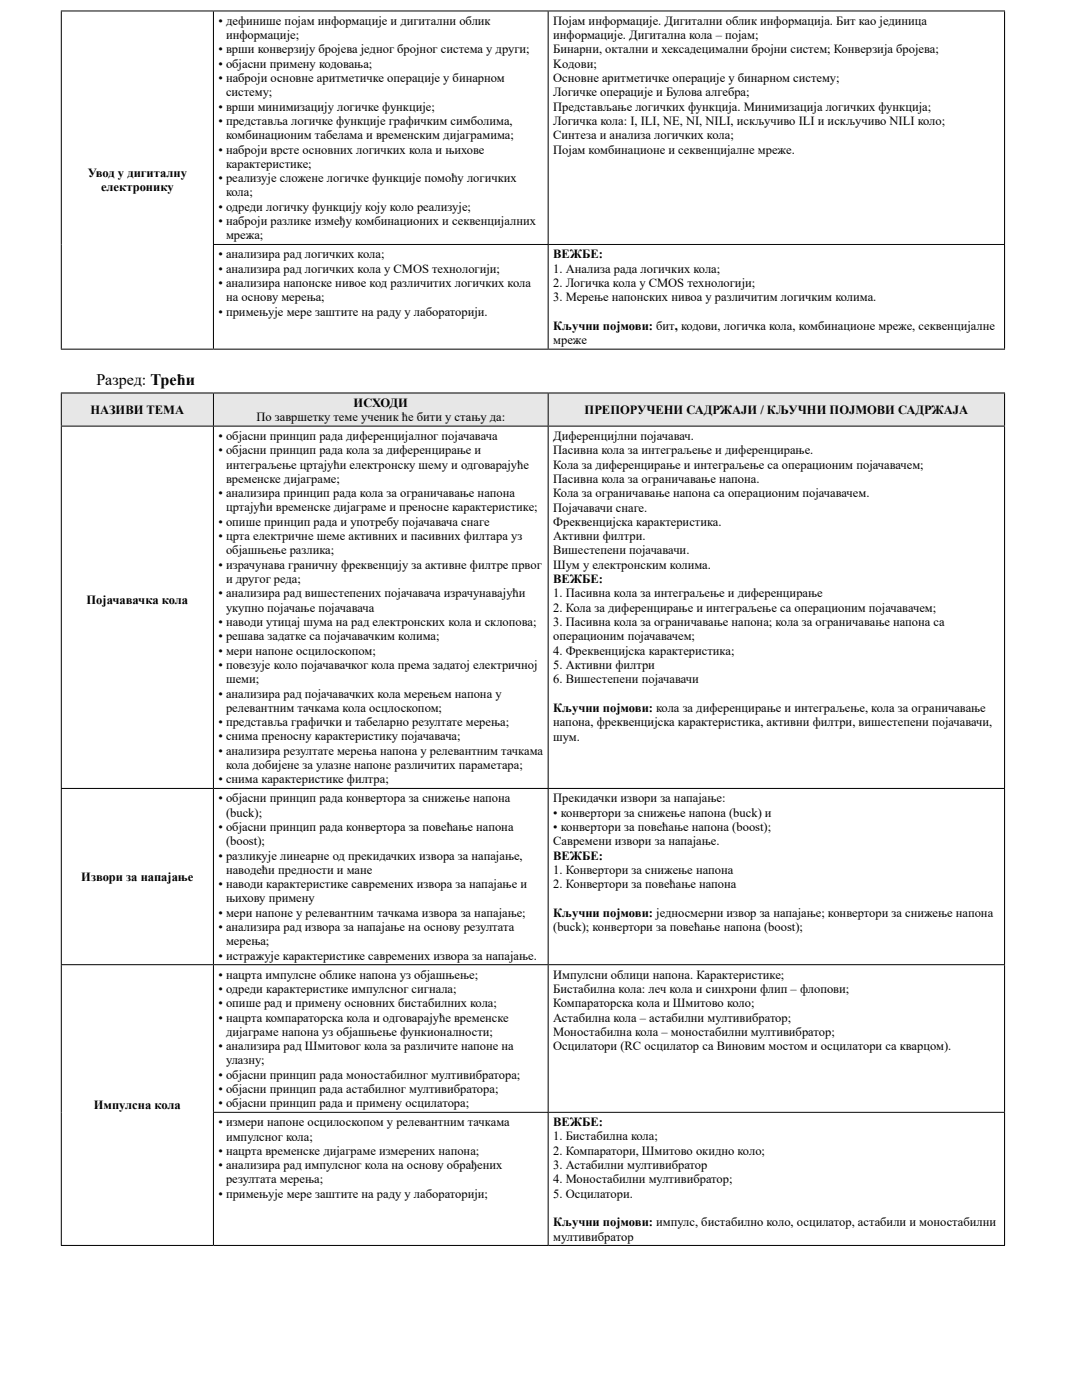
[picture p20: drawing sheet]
<svg xmlns="http://www.w3.org/2000/svg" width="210mm" height="276mm" viewBox="0 0 210 276" stroke-linecap="round" stroke-linejoin="round" font-family="sans-serif">
<defs><g id="words">
<text font-size="3.2" x="19" y="76">Разред: Трећи</text>
<g font-size="2.5">
<text x="43.1" y="4.9">• дефинише појам информације и дигитални облик</text>
<text x="109.1" y="4.9">Појам информације. Дигитални облик информација. Бит као јединица</text>
<text x="43.1" y="10.5">• врши конверзију бројева једног бројног система у други;</text>
<text x="44.6" y="7.7">информације;</text>
<text x="109.1" y="7.7">информације. Дигитална кола – појам;</text>
<text x="109.1" y="10.5">Бинарни, октални и хексадецимални бројни систем; Конверзија бројева;</text>
<text x="43.1" y="13.3">• објасни примену кодовања;</text>
<text x="43.1" y="16.2">• наброји основне аритметичке операције у бинарном</text>
<text x="109.1" y="13.3">Kодови;</text>
<text x="109.1" y="16.2">Основне аритметичке операције у бинарном систему;</text>
<text x="43.1" y="21.8">• врши минимизацију логичке функције;</text>
<text x="44.6" y="19">систему;</text>
<text x="109.1" y="19">Логичке операције и Булова алгебра;</text>
<text x="109.1" y="21.8">Представљање логичких функција. Минимизација логичких функција;</text>
<text x="43.1" y="24.6">• представља логичке функције графичким симболима,</text>
<text x="44.6" y="27.5">комбинационим табелама и временским дијаграмима;</text>
<text x="109.1" y="24.6">Логичка кола: I, ILI, NE, NI, NILI, искључиво ILI и искључиво NILI коло;</text>
<text x="109.1" y="27.5">Синтеза и анализа логичких кола;</text>
<text x="17.3" y="34.9">Увод у дигиталну</text>
<text x="43.1" y="30.3">• наброји врсте основних логичких кола и њихове</text>
<text x="43.1" y="35.9">• реализује сложене логичке функције помоћу логичких</text>
<text x="44.6" y="33.1">карактеристике;</text>
<text x="109.1" y="30.3">Појам комбинационе и секвенцијалне мреже.</text>
<text x="19.9" y="37.8">електронику</text>
<text x="43.1" y="41.6">• одреди логичку функцију коју коло реализује;</text>
<text x="44.6" y="38.7">кола;</text>
<text x="43.1" y="44.4">• наброји разлике између комбинационих и секвенцијалних</text>
<text x="44.6" y="47.2">мрежа;</text>
<text x="43.1" y="50.9">• анализира рад логичких кола;</text>
<text x="43.1" y="53.8">• анализира рад логичких кола у CMOS технологији;</text>
<text x="109.1" y="50.9">ВЕЖБЕ:</text>
<text x="109.1" y="53.8">1. Анализа рада логичких кола;</text>
<text x="43.1" y="56.6">• анализира напонске нивое код различитих логичких кола</text>
<text x="44.6" y="59.4">на основу мерења;</text>
<text x="109.1" y="56.6">2. Логичка кола у CMOS технологији;</text>
<text x="109.1" y="59.4">3. Мерење напонских нивоа у различитим логичким колима.</text>
<text x="43.1" y="62.2">• примењује мере заштите на раду у лабораторији.</text>
<text x="109.1" y="65">Кључни појмови: бит, кодови, логичка кола, комбинационе мреже, секвенцијалне</text>
<text x="109.1" y="67.9">мреже</text>
<text x="17.9" y="81.6">НАЗИВИ ТЕМА</text>
<text x="50.6" y="83">По завршетку теме ученик ће бити у стању да:</text>
<text x="69.7" y="80.2">ИСХОДИ</text>
<text x="115.3" y="81.6">ПРЕПОРУЧЕНИ САДРЖАЈИ / КЉУЧНИ ПОЈМОВИ САДРЖАЈА</text>
<text x="43.1" y="86.7">• објасни принцип рада диференцијалног појачавача</text>
<text x="43.1" y="89.6">• објасни принцип рада кола за диференцирање и</text>
<text x="109.1" y="86.8">Диференцијлни појачавач.</text>
<text x="109.1" y="89.6">Пасивна кола за интеграљење и диференцирање.</text>
<text x="44.6" y="92.4">интеграљење цртајући електронску шему и одговарајуће</text>
<text x="44.6" y="95.2">временске дијаграме;</text>
<text x="109.1" y="92.4">Кола за диференцирање и интеграљење са операционим појачавачем;</text>
<text x="109.1" y="95.2">Пасивна кола за ограничавање напона.</text>
<text x="43.1" y="98">• анализира принцип рада кола за ограничавање напона</text>
<text x="44.6" y="100.9">цртајући временске дијаграме и преносне карактеристике;</text>
<text x="109.1" y="98">Кола за ограничавање напона са операционим појачавачем.</text>
<text x="109.1" y="100.9">Појачавачи снаге.</text>
<text x="43.1" y="103.7">• опише принцип рада и употребу појачавача снаге</text>
<text x="43.1" y="106.5">• црта електричне шеме активних и пасивних филтара уз</text>
<text x="109.1" y="103.7">Фреквенцијска карактеристика.</text>
<text x="109.1" y="106.5">Активни филтри.</text>
<text x="43.1" y="112.2">• израчунава граничну фреквенцију за активне филтре првог</text>
<text x="44.6" y="109.3">објашњење разлика;</text>
<text x="109.1" y="109.3">Вишестепени појачавачи.</text>
<text x="109.1" y="112.2">Шум у електронским колима.</text>
<text x="17.1" y="119.2">Појачавачка кола</text>
<text x="43.1" y="117.8">• анализира рад вишестепених појачавача израчунавајући</text>
<text x="44.6" y="115">и другог реда;</text>
<text x="109.1" y="115">ВЕЖБЕ:</text>
<text x="109.1" y="117.8">1. Пасивна кола за интеграљење и диференцирање</text>
<text x="43.1" y="123.4">• наводи утицај шума на рад електронских кола и склопова;</text>
<text x="44.6" y="120.6">укупно појачање појачавача</text>
<text x="109.1" y="120.6">2. Кола за диференцирање и интеграљење са операционим појачавачем;</text>
<text x="109.1" y="123.4">3. Пасивна кола за ограничавање напона; кола за ограничавање напона са</text>
<text x="43.1" y="126.3">• решава задатке са појачавачким колима;</text>
<text x="43.1" y="129.1">• мери напоне осцилоскопом;</text>
<text x="43.1" y="131.9">• повезује коло појачавачког кола према задатој електричној</text>
<text x="109.1" y="126.3">операционим појачавачем;</text>
<text x="109.1" y="129.1">4. Фреквенцијска карактеристика;</text>
<text x="109.1" y="131.9">5. Активни филтри</text>
<text x="43.1" y="137.6">• анализира рад појачавачких кола мерењем напона у</text>
<text x="44.6" y="134.7">шеми;</text>
<text x="109.1" y="134.7">6. Вишестепени појачавачи</text>
<text x="43.1" y="143.2">• представља графички и табеларно резултате мерења;</text>
<text x="44.6" y="140.4">релевантним тачкама кола осцлоскопом;</text>
<text x="109.1" y="140.4">Кључни појмови: кола за диференцирање и интеграљење, кола за ограничавање</text>
<text x="109.1" y="143.2">напона, фреквенцијска карактеристика, активни филтри, вишестепени појачавачи,</text>
<text x="43.1" y="146">• снима преносну карактеристику појачавача;</text>
<text x="43.1" y="148.8">• анализира резултате мерења напона у релевантним тачкама</text>
<text x="109.1" y="146">шум.</text>
<text x="43.1" y="154.5">• снима карактеристике филтра;</text>
<text x="44.6" y="151.7">кола добијене за улазне напоне различитих параметара;</text>
<text x="43.1" y="158.2">• објасни принцип рада конвертора за снижење напона</text>
<text x="44.6" y="161">(buck);</text>
<text x="109.1" y="158.2">Прекидачки извори за напајање:</text>
<text x="109.1" y="161">• конвертори за снижење напона (buck) и</text>
<text x="43.1" y="163.9">• објасни принцип рада конвертора за повећање напона</text>
<text x="44.6" y="166.7">(boost);</text>
<text x="109.1" y="163.9">• конвертори за повећање напона (boost);</text>
<text x="109.1" y="166.7">Савремени извори за напајање.</text>
<text x="16" y="173.7">Извори за напајање</text>
<text x="43.1" y="169.5">• разликује линеарне од прекидачких извора за напајање,</text>
<text x="44.6" y="172.3">наводећи предности и мане</text>
<text x="109.1" y="169.5">ВЕЖБЕ:</text>
<text x="109.1" y="172.3">1. Конвертори за снижење напона</text>
<text x="43.1" y="175.1">• наводи карактеристике савремених извора за напајање и</text>
<text x="44.6" y="178">њихову примену</text>
<text x="109.1" y="175.1">2. Конвертори за повећање напона</text>
<text x="43.1" y="180.8">• мери напоне у релевантним тачкама извора за напајање;</text>
<text x="43.1" y="183.6">• анализира рад извора за напајање на основу резултата</text>
<text x="109.1" y="180.8">Кључни појмови: једносмерни извор за напајање; конвертори за снижење напона</text>
<text x="109.1" y="183.6">(buck); конвертори за повећање напона (boost);</text>
<text x="43.1" y="189.3">• истражује карактеристике савремених извора за напајање.</text>
<text x="44.6" y="186.4">мерења;</text>
<text x="43.1" y="193">• нацрта импулсне облике напона уз објашњење;</text>
<text x="43.1" y="195.8">• одреди карактеристике импулсног сигнала;</text>
<text x="109.1" y="193">Импулсни облици напона. Карактеристике;</text>
<text x="109.1" y="195.8">Бистабилна кола: леч кола и синхрони флип – флопови;</text>
<text x="43.1" y="198.6">• опише рад и примену основних бистабилних кола;</text>
<text x="43.1" y="201.4">• нацрта компараторска кола и одговарајуће временске</text>
<text x="109.1" y="198.6">Компараторска кола и Шмитово коло;</text>
<text x="109.1" y="201.4">Астабилна кола – астабилни мултивибратор;</text>
<text x="43.1" y="207.1">• анализира рад Шмитовог кола за различите напоне на</text>
<text x="44.6" y="204.3">дијаграме напона уз објашњење функионалности;</text>
<text x="44.6" y="209.9">улазну;</text>
<text x="109.1" y="204.3">Моностабилна кола – моностабилни мултивибратор;</text>
<text x="109.1" y="207.1">Осцилатори (RC осцилатор са Виновим мостом и осцилатори са кварцом).</text>
<text x="43.1" y="212.7">• објасни принцип рада моностабилног мултивибратора;</text>
<text x="43.1" y="215.6">• објасни принцип рада астабилног мултивибратора;</text>
<text x="18.5" y="218.8">Импулсна кола</text>
<text x="43.1" y="218.4">• објасни принцип рада и примену осцилатора;</text>
<text x="43.1" y="222.1">• измери напоне осцилоскопом у релевантним тачкама</text>
<text x="43.1" y="227.7">• нацрта временске дијаграме измерених напона;</text>
<text x="44.6" y="224.9">импулсног кола;</text>
<text x="109.1" y="222.1">ВЕЖБЕ:</text>
<text x="109.1" y="224.9">1. Бистабилна кола;</text>
<text x="109.1" y="227.7">2. Компаратори, Шмитово окидно коло;</text>
<text x="43.1" y="230.6">• анализира рад импулсног кола на основу обрађених</text>
<text x="44.6" y="233.4">резултата мерења;</text>
<text x="109.1" y="230.5">3. Астабилни мултивибратор</text>
<text x="109.1" y="233.3">4. Моностабилни мултивибратор;</text>
<text x="43.1" y="236.2">• примењује мере заштите на раду у лабораторији;</text>
<text x="109.1" y="236.2">5. Осцилатори.</text>
<text x="109.1" y="241.8">Кључни појмови: импулс, бистабилно коло, осцилатор, астабили и моностабилни</text>
<text x="109.1" y="244.6">мултивибратор</text>
</g>
</g></defs>
<path d="M12 2.2h186.2M12.1 2.3v66.5M42.1 2.3v45.8M108.1 2.3v45.8M198.1 2.3v45.8M42 48.2h156.2M42.1 48.3v20.5M108.1 48.3v20.5M198.1 48.3v20.5M12 68.9h186.2" fill="none" stroke="#000" stroke-width=".2"/>
<path d="M12.1 77.5h30v6.5h-30zM42.1 77.5h66v6.5h-66zM108.1 77.5h90v6.5h-90z" fill="#e6e7e8"/>
<g fill="none" stroke="#000" stroke-width=".2">
<path d="M12 77.5h186.2M12.1 77.6v6.3M42.1 77.6v6.3M108.1 77.6v6.3M198.1 77.6v6.3M12 84h186.2M12.1 84.1v71.3M42.1 84.1v71.3M108.1 84.1v71.3M198.1 84.1v71.3M12 155.5h186.2M12.1 155.6v34.5"/>
<path d="M42.1 155.6v34.5M108.1 155.6v34.5M198.1 155.6v34.5M12 190.2h186.2M12.1 190.3v55.2M42.1 190.3v29M108.1 190.3v29M198.1 190.3v29M42 219.3h156.2M42.1 219.4v26.1M108.1 219.4v26.1M198.1 219.4v26.1"/>
<path d="M12 245.6h186.2"/>
</g>
<use href="#words"/>
</svg>
